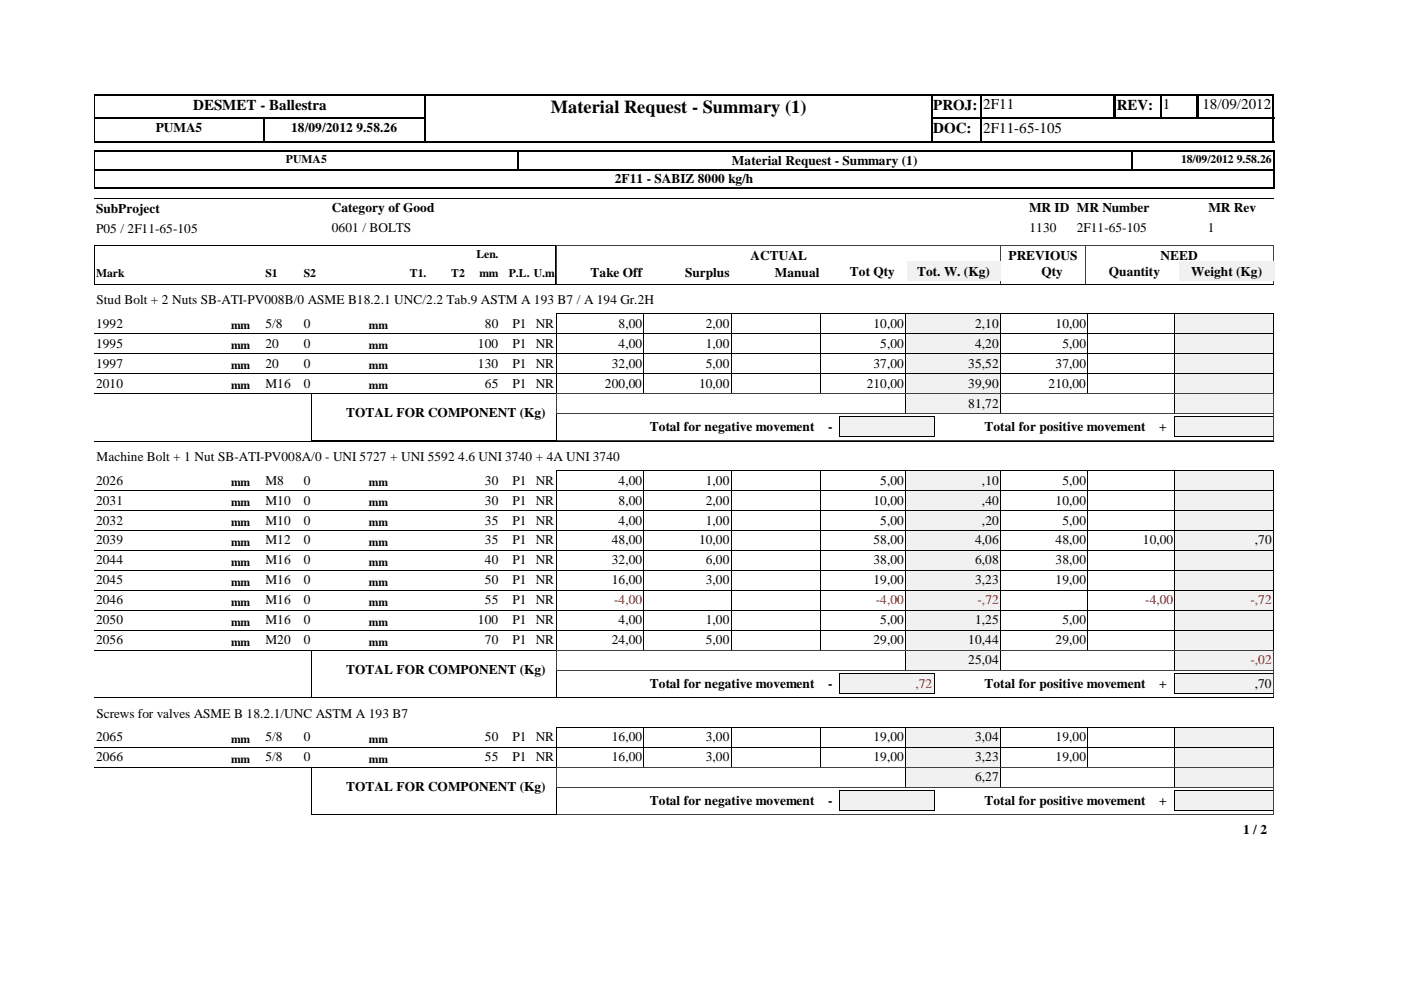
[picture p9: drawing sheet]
<svg xmlns="http://www.w3.org/2000/svg" width="297mm" height="210mm" viewBox="0 0 297 210" stroke-linecap="round" stroke-linejoin="round" font-family="sans-serif">
<defs><g id="words">
<text font-size="3.9" x="116.8" y="23.9">Material Request - Summary (1)</text>
<g font-size="3.2">
<text x="40.9" y="23.3">DESMET - Ballestra</text>
<text x="197.9" y="23.3">PROJ:</text>
<text x="208.4" y="23.2">2F11</text>
<text x="236.8" y="23.3">REV:</text>
<text x="246.5" y="23.2">1</text>
<text x="254.9" y="23.2">18/09/2012</text>
<text x="197.9" y="28.3">DOC:</text>
<text x="208.4" y="28.2">2F11-65-105</text>
</g>
<g font-size="2.8">
<text x="33" y="28">PUMA5</text>
<text x="61.7" y="28">18/09/2012 9.58.26</text>
<text x="155.2" y="34.9">Material Request - Summary (1)</text>
<text x="130.3" y="38.8">2F11 - SABIZ 8000 kg/h</text>
<text x="20.4" y="45.1">SubProject</text>
<text x="70.4" y="45">Category of Good</text>
<text x="218.2" y="45">MR ID MR Number</text>
<text x="256.2" y="45">MR Rev</text>
<text x="20.4" y="49.3">P05 / 2F11-65-105</text>
<text x="70.4" y="49.2">0601 / BOLTS</text>
<text x="218.3" y="49.2">1130</text>
<text x="228.3" y="49.2">2F11-65-105</text>
<text x="256.1" y="49.2">1</text>
<text x="125.2" y="58.7">Take Off</text>
<text x="145.2" y="58.7">Surplus</text>
<text x="159.1" y="55">ACTUAL</text>
<text x="164.3" y="58.7">Manual</text>
<text x="180.2" y="58.5">Tot Qty</text>
<text x="194.4" y="58.5">Tot. W. (Kg)</text>
<text x="213.8" y="55">PREVIOUS</text>
<text x="220.8" y="58.5">Qty</text>
<text x="235.1" y="58.5">Quantity</text>
<text x="246.1" y="55">NEED</text>
<text x="252.6" y="58.5">Weight (Kg)</text>
<text x="20.4" y="64.6">Stud Bolt + 2 Nuts SB-ATI-PV008B/0 ASME B18.2.1 UNC/2.2 Tab.9 ASTM A 193 B7 / A 194 Gr.2H</text>
<text x="20.4" y="69.5">1992</text>
<text x="56.3" y="69.5">5/8</text>
<text x="64.4" y="69.5">0</text>
<text x="102.8" y="69.5">80</text>
<text x="108.7" y="69.5">P1 NR</text>
<text x="131.1" y="69.5">8,00</text>
<text x="149.6" y="69.5">2,00</text>
<text x="185.2" y="69.5">10,00</text>
<text x="206.8" y="69.5">2,10</text>
<text x="223.8" y="69.5">10,00</text>
<text x="20.4" y="73.7">1995</text>
<text x="20.4" y="77.9">1997</text>
<text x="56.3" y="73.7">20</text>
<text x="56.3" y="77.9">20</text>
<text x="64.4" y="73.7">0</text>
<text x="64.4" y="77.9">0</text>
<text x="101.3" y="73.7">100</text>
<text x="101.3" y="77.9">130</text>
<text x="108.7" y="73.7">P1 NR</text>
<text x="108.7" y="77.9">P1 NR</text>
<text x="129.7" y="77.9">32,00</text>
<text x="131.1" y="73.7">4,00</text>
<text x="149.6" y="73.7">1,00</text>
<text x="149.6" y="77.9">5,00</text>
<text x="185.2" y="77.9">37,00</text>
<text x="186.6" y="73.7">5,00</text>
<text x="205.3" y="77.9">35,52</text>
<text x="206.8" y="73.7">4,20</text>
<text x="223.8" y="77.9">37,00</text>
<text x="225.3" y="73.7">5,00</text>
<text x="20.4" y="82.2">2010</text>
<text x="56.3" y="82.2">M16</text>
<text x="64.4" y="82.2">0</text>
<text x="102.8" y="82.2">65</text>
<text x="108.7" y="82.2">P1 NR</text>
<text x="128.2" y="82.2">200,00</text>
<text x="148.2" y="82.2">10,00</text>
<text x="183.8" y="82.2">210,00</text>
<text x="205.3" y="82.2">39,90</text>
<text x="222.3" y="82.2">210,00</text>
<text x="73.4" y="88.4">TOTAL FOR COMPONENT (Kg)</text>
<text x="205.3" y="86.4">81,72</text>
<text x="137.7" y="91.5">Total for negative movement</text>
<text x="175.6" y="91.5">-</text>
<text x="208.7" y="91.5">Total for positive movement</text>
<text x="245.7" y="91.5">+</text>
<text x="20.4" y="97.8">Machine Bolt + 1 Nut SB-ATI-PV008A/0 - UNI 5727 + UNI 5592 4.6 UNI 3740 + 4A UNI 3740</text>
<text x="20.4" y="102.7">2026</text>
<text x="20.4" y="107">2031</text>
<text x="56.3" y="102.7">M8</text>
<text x="56.3" y="107">M10</text>
<text x="64.4" y="102.7">0</text>
<text x="64.4" y="107">0</text>
<text x="102.8" y="102.7">30</text>
<text x="102.8" y="107">30</text>
<text x="108.7" y="102.7">P1 NR</text>
<text x="108.7" y="107">P1 NR</text>
<text x="131.1" y="102.7">4,00</text>
<text x="131.1" y="107">8,00</text>
<text x="149.6" y="102.7">1,00</text>
<text x="149.6" y="107">2,00</text>
<text x="185.2" y="107">10,00</text>
<text x="186.6" y="102.7">5,00</text>
<text x="208.2" y="102.7">,10</text>
<text x="208.2" y="107">,40</text>
<text x="223.8" y="107">10,00</text>
<text x="225.3" y="102.7">5,00</text>
<text x="20.4" y="111.2">2032</text>
<text x="56.3" y="111.2">M10</text>
<text x="64.4" y="111.2">0</text>
<text x="102.8" y="111.2">35</text>
<text x="108.7" y="111.2">P1 NR</text>
<text x="131.1" y="111.2">4,00</text>
<text x="149.6" y="111.2">1,00</text>
<text x="186.6" y="111.2">5,00</text>
<text x="208.2" y="111.2">,20</text>
<text x="225.3" y="111.2">5,00</text>
<text x="20.4" y="115.4">2039</text>
<text x="20.4" y="119.7">2044</text>
<text x="56.3" y="115.4">M12</text>
<text x="56.3" y="119.7">M16</text>
<text x="64.4" y="115.4">0</text>
<text x="64.4" y="119.7">0</text>
<text x="102.8" y="115.4">35</text>
<text x="102.8" y="119.7">40</text>
<text x="108.7" y="115.4">P1 NR</text>
<text x="108.7" y="119.7">P1 NR</text>
<text x="129.7" y="115.4">48,00</text>
<text x="129.7" y="119.7">32,00</text>
<text x="148.2" y="115.4">10,00</text>
<text x="149.6" y="119.7">6,00</text>
<text x="185.2" y="115.4">58,00</text>
<text x="185.2" y="119.7">38,00</text>
<text x="206.8" y="115.4">4,06</text>
<text x="206.8" y="119.7">6,08</text>
<text x="223.8" y="115.4">48,00</text>
<text x="223.8" y="119.7">38,00</text>
<text x="242.3" y="115.4">10,00</text>
<text x="266.1" y="115.4">,70</text>
<text x="20.4" y="123.9">2045</text>
<text x="56.3" y="123.9">M16</text>
<text x="64.4" y="123.9">0</text>
<text x="102.8" y="123.9">50</text>
<text x="108.7" y="123.9">P1 NR</text>
<text x="129.7" y="123.9">16,00</text>
<text x="149.6" y="123.9">3,00</text>
<text x="185.2" y="123.9">19,00</text>
<text x="206.8" y="123.9">3,23</text>
<text x="223.8" y="123.9">19,00</text>
<text x="20.4" y="128.1">2046</text>
<text x="56.3" y="128.1">M16</text>
<text x="64.4" y="128.1">0</text>
<text x="102.8" y="128.1">55</text>
<text x="108.7" y="128.1">P1 NR</text>
<text x="20.4" y="132.4">2050</text>
<text x="20.4" y="136.6">2056</text>
<text x="56.3" y="132.4">M16</text>
<text x="56.3" y="136.6">M20</text>
<text x="64.4" y="132.4">0</text>
<text x="64.4" y="136.6">0</text>
<text x="101.3" y="132.4">100</text>
<text x="102.8" y="136.6">70</text>
<text x="108.7" y="136.6">P1 NR</text>
<text x="108.7" y="132.4">P1 NR</text>
<text x="129.7" y="136.6">24,00</text>
<text x="131.1" y="132.4">4,00</text>
<text x="149.6" y="136.6">5,00</text>
<text x="149.6" y="132.4">1,00</text>
<text x="185.2" y="136.6">29,00</text>
<text x="186.6" y="132.4">5,00</text>
<text x="205.3" y="136.6">10,44</text>
<text x="206.8" y="132.4">1,25</text>
<text x="223.8" y="136.6">29,00</text>
<text x="225.3" y="132.4">5,00</text>
<text x="73.4" y="142.9">TOTAL FOR COMPONENT (Kg)</text>
<text x="205.3" y="140.8">25,04</text>
<text x="137.7" y="145.9">Total for negative movement</text>
<text x="175.6" y="145.9">-</text>
<text x="208.7" y="145.9">Total for positive movement</text>
<text x="245.7" y="145.9">+</text>
<text x="266" y="145.9">,70</text>
<text x="20.4" y="152.3">Screws for valves ASME B 18.2.1/UNC ASTM A 193 B7</text>
<text x="20.4" y="157.2">2065</text>
<text x="20.4" y="161.4">2066</text>
<text x="56.3" y="157.2">5/8</text>
<text x="56.3" y="161.4">5/8</text>
<text x="64.4" y="157.2">0</text>
<text x="64.4" y="161.4">0</text>
<text x="102.8" y="157.2">50</text>
<text x="102.8" y="161.4">55</text>
<text x="108.7" y="157.2">P1 NR</text>
<text x="108.7" y="161.4">P1 NR</text>
<text x="129.7" y="157.2">16,00</text>
<text x="129.7" y="161.4">16,00</text>
<text x="149.6" y="157.2">3,00</text>
<text x="149.6" y="161.4">3,00</text>
<text x="185.2" y="157.2">19,00</text>
<text x="185.2" y="161.4">19,00</text>
<text x="206.8" y="157.2">3,04</text>
<text x="206.8" y="161.4">3,23</text>
<text x="223.8" y="157.2">19,00</text>
<text x="223.8" y="161.4">19,00</text>
<text x="73.4" y="167.7">TOTAL FOR COMPONENT (Kg)</text>
<text x="206.8" y="165.7">6,27</text>
<text x="137.7" y="170.7">Total for negative movement</text>
<text x="175.6" y="170.7">-</text>
<text x="208.7" y="170.7">Total for positive movement</text>
<text x="245.7" y="170.7">+</text>
<text x="263.6" y="176.9">1 / 2</text>
</g>
<g font-size="2.8" fill="#f00">
<text x="130.2" y="128.1">-4,00</text>
<text x="185.7" y="128.1">-4,00</text>
<text x="207.3" y="128.1">-,72</text>
<text x="242.8" y="128.1">-4,00</text>
<text x="265.1" y="128.1">-,72</text>
<text x="265.1" y="140.8">-,02</text>
<text x="194.1" y="145.9">,72</text>
</g>
<g font-size="2.5">
<text x="60.6" y="34.6">PUMA5</text>
<text x="250.4" y="34.6">18/09/2012 9.58.26</text>
<text x="20.4" y="58.7">Mark</text>
<text x="56.3" y="58.7">S1</text>
<text x="64.4" y="58.7">S2</text>
<text x="86.9" y="58.7">T1.</text>
<text x="95.7" y="58.7">T2</text>
<text x="101" y="54.7">Len.</text>
<text x="101.6" y="58.7">mm</text>
<text x="107.9" y="58.7">P.L. U.m</text>
<text x="49" y="69.7">mm</text>
<text x="78.2" y="69.7">mm</text>
<text x="49" y="74">mm</text>
<text x="78.2" y="74">mm</text>
<text x="49" y="78.2">mm</text>
<text x="49" y="82.4">mm</text>
<text x="78.2" y="78.2">mm</text>
<text x="78.2" y="82.4">mm</text>
<text x="49" y="103">mm</text>
<text x="49" y="107.2">mm</text>
<text x="78.2" y="103">mm</text>
<text x="78.2" y="107.2">mm</text>
<text x="49" y="111.5">mm</text>
<text x="78.2" y="111.5">mm</text>
<text x="49" y="115.7">mm</text>
<text x="49" y="119.9">mm</text>
<text x="78.2" y="115.7">mm</text>
<text x="78.2" y="119.9">mm</text>
<text x="49" y="124.2">mm</text>
<text x="78.2" y="124.2">mm</text>
<text x="49" y="128.4">mm</text>
<text x="78.2" y="128.4">mm</text>
<text x="49" y="132.6">mm</text>
<text x="49" y="136.9">mm</text>
<text x="78.2" y="132.6">mm</text>
<text x="78.2" y="136.9">mm</text>
<text x="49" y="157.4">mm</text>
<text x="49" y="161.7">mm</text>
<text x="78.2" y="157.4">mm</text>
<text x="78.2" y="161.7">mm</text>
</g>
</g></defs>
<path d="M90.2 20v5.2M197.4 20v10.2M208 20v10.2M236.3 20v5.2M246.1 20v5.2M253.8 20v5.2M254 20v5.2M270 20v10.2M20 25.1h70.3M20 25h70.3M55.9 24.9v5.3M197.2 25.1h73" fill="none" stroke="#000" stroke-width=".34"/>
<path d="M236.3 20v5.2M90.1 24.9v5.3" fill="none" stroke="#000" stroke-width=".38"/>
<path d="M20 30.1h70.3M20 20.1h70.3M197.2 30.1h10.9M197.2 20.1h73" fill="none" stroke="#000" stroke-width=".25"/>
<path d="M20.1 20v10.2" fill="none" stroke="#000" stroke-width=".21"/>
<path d="M207.8 30h62.4" fill="none" stroke="#000" stroke-width=".3"/>
<path d="M90.3 20.2h107.1v9.7h-107.1z" fill="#fff"/>
<path d="M20 35.9h250.3M20 39.9h250.3M90 20.1h107.7M270.1 31.9v4.2" fill="none" stroke="#000" stroke-width=".25"/>
<path d="M197.5 20v10.2M109.9 31.9v4.2" fill="none" stroke="#000" stroke-width=".34"/>
<path d="M20 32.1h250.3M90 30h107.7M270.1 35.9v4.1" fill="none" stroke="#000" stroke-width=".3"/>
<path d="M90.1 20v10.2M239.9 31.9v4.2" fill="none" stroke="#000" stroke-width=".38"/>
<path d="M20 36h250.3M20.1 31.9v8.1M20 42h250M20 52h97.9v8.3h-97.9z" fill="none" stroke="#000" stroke-width=".21"/>
<path d="M212.1 51.9v8.4M212.2 51.9v8.4M230.1 51.9v8.4M270 51.9v8.4M270 52h-152v8.3h152" fill="none" stroke="#404040" stroke-width=".21"/>
<path d="M99.6 56h6.4v3.7h-6.4z" fill="#fff"/>
<g fill="#f1f1f1">
<path d="M192.3 55.4h19.8v4.2h-19.8z"/>
<path d="M250 55.4h20.2v4.2h-20.2z"/>
</g>
<path d="M20 60.3h250M20 70.7h172.1M136.5 66.5v4.2M155 66.5v4.2M174.1 66.5v4.2M192 66.5v4.2M192.1 66.5h-74.1v4.2M212.1 66.5h37v4.2M212.1 70.7h37M212.1 66.5v4.2M230.6 66.5v4.2" fill="none" stroke="#000" stroke-width=".21"/>
<path d="M192.1 66.5h20v4.2h-20z" fill="#f1f1f1"/>
<path d="M192 70.7h20.1M192 70.7v-4.2h20.1v4.2" fill="none" stroke="#000" stroke-width=".21"/>
<path d="M249.1 66.5h20.9v4.2h-20.9z" fill="#f1f1f1"/>
<path d="M20 75h172.1M136.5 70.7v4.3M155 70.7v4.3M174.1 70.7v4.3M192 70.7v4.3M192.1 70.7h-74.1v4.3M212.1 70.7h57.9M212.1 70.7v4.3M230.6 70.7v4.3M249.1 66.5h20.9M249.1 66.5v8.5h-37M270 66.5v4.2" fill="none" stroke="#000" stroke-width=".21"/>
<path d="M192.1 70.7h20v4.2h-20z" fill="#f1f1f1"/>
<path d="M192 70.7h20.1v4.3h-20.1z" fill="none" stroke="#000" stroke-width=".21"/>
<path d="M249.1 70.7h20.9v4.2h-20.9z" fill="#f1f1f1"/>
<path d="M20 79.2h172.1M136.5 74.9v4.3M155 74.9v4.3M174.1 74.9v4.3M192 74.9v4.3M192.1 75h-74.1v4.2M212.1 75h57.9M212.1 74.9v4.3M230.6 74.9v4.3M249.1 70.7h20.9M249.1 70.7v8.5h-37M270 70.7v4.3" fill="none" stroke="#000" stroke-width=".21"/>
<path d="M192.1 74.9h20v4.3h-20z" fill="#f1f1f1"/>
<path d="M192 75h20.1v4.2h-20.1z" fill="none" stroke="#000" stroke-width=".21"/>
<path d="M249.1 74.9h20.9v4.3h-20.9z" fill="#f1f1f1"/>
<path d="M136.5 79.2v4.2M155 79.2v4.2M174.1 79.2v4.2M192 79.2v4.2M192.1 79.2h-74.1v4.2M212.1 79.2h57.9M212.1 79.2v4.2M230.6 79.2v4.2M249.1 75h20.9M249.1 74.9v8.5h-37M270 74.9v4.3M20 83.4h172.1" fill="none" stroke="#000" stroke-width=".21"/>
<path d="M192.1 79.2h20v4.2h-20z" fill="#f1f1f1"/>
<path d="M192 79.2h20.1v4.2h-20.1z" fill="none" stroke="#000" stroke-width=".21"/>
<path d="M249.1 79.2h20.9v4.2h-20.9z" fill="#f1f1f1"/>
<path d="M249.1 79.2h20.9M249.1 79.2v4.2M270 79.2v4.2M249.1 83.4h20.9" fill="none" stroke="#000" stroke-width=".21"/>
<path d="M192.1 83.4h20v4.2h-20z" fill="#f1f1f1"/>
<path d="M192 83.4h20.1M192 83.4v4.3h20.1v-4.3" fill="none" stroke="#000" stroke-width=".21"/>
<path d="M249.1 83.4h20.9v4.2h-20.9z" fill="#f1f1f1"/>
<path d="M249.1 83.4h20.9M249.1 87.7h20.9M249.1 83.4v4.3M270 83.4v4.3" fill="none" stroke="#000" stroke-width=".21"/>
<path d="M249.1 88.4h20.8v4.2h-20.8z" fill="#f1f1f1"/>
<path d="M249 88.4h21l-.1 4.3-20.9-.1z" fill="none" stroke="#000" stroke-width=".21"/>
<path d="M178 88.4h20v4.2h-20z" fill="#f1f1f1"/>
<g fill="none" stroke="#000" stroke-width=".21">
<path d="M20 93.5h250M66 83.4h52.1M66 93.4h52.1M66 83.4v10M118 83.4v10M136.5 99.7v4.3M155 99.7v4.3M174.1 99.7v4.3M177.9 88.4h20.2v4.3l-20.2-.1zM192 99.7v4.3M192.1 99.8h-74.1v4.2M212.1 99.8h37v4.2h-37"/>
<path d="M212.1 99.7v4.3M230.6 99.7v4.3M20 104h172.1"/>
</g>
<path d="M118 87.8v-4.3h152.1v4.3M118 87.7v5.8h152.1v-5.8h-152.1" fill="none" stroke="#404040" stroke-width=".21"/>
<path d="M192.1 99.7h20v4.3h-20z" fill="#f1f1f1"/>
<path d="M192 99.8h20.1v4.2h-20.1z" fill="none" stroke="#000" stroke-width=".21"/>
<path d="M249.1 99.7h20.9v4.3h-20.9z" fill="#f1f1f1"/>
<path d="M249.1 99.8h20.9M249.1 99.7v8.5h-37M270 99.7v4.3M20 108.2h172.1M136.5 104v4.2M155 104v4.2M174.1 104v4.2M192 104v4.2M192.1 104h-74.1v4.2M212.1 104h57.9M212.1 104v4.2M230.6 104v4.2" fill="none" stroke="#000" stroke-width=".21"/>
<path d="M192.1 104h20v4.2h-20z" fill="#f1f1f1"/>
<path d="M192 104h20.1v4.2h-20.1z" fill="none" stroke="#000" stroke-width=".21"/>
<path d="M249.1 104h20.9v4.2h-20.9z" fill="#f1f1f1"/>
<g fill="none" stroke="#000" stroke-width=".21">
<path d="M20 112.5h172.1M118 108.2h74.1M118 108.2v4.3M136.5 108.2v4.3M155 108.2v4.3M174.1 108.2v4.3M192 108.2v4.3M212.1 108.2h57.9M212.1 108.2v4.3M230.6 108.2v4.3M249.1 104h20.9M249.1 104v8.5h-37"/>
<path d="M270 104v4.2"/>
</g>
<path d="M192.1 108.2h20v4.2h-20z" fill="#f1f1f1"/>
<path d="M192 108.2h20.1M192 108.2v4.3h20.1v-4.3" fill="none" stroke="#000" stroke-width=".21"/>
<path d="M249.1 108.2h20.9v4.2h-20.9z" fill="#f1f1f1"/>
<g fill="none" stroke="#000" stroke-width=".21">
<path d="M20 116.7h172.1M118 112.5h74.1M118 112.4v4.3M136.5 112.4v4.3M155 112.4v4.3M174.1 112.4v4.3M192 112.4v4.3M212.1 112.5h57.9M212.1 112.4v4.3M230.6 112.4v4.3M249.1 108.2h20.9M249.1 108.2v8.5h-37"/>
<path d="M270 108.2v4.3"/>
</g>
<path d="M192.1 112.4h20v4.3h-20z" fill="#f1f1f1"/>
<path d="M192 112.5h20.1M192 112.4v4.3h20.1v-4.3" fill="none" stroke="#000" stroke-width=".21"/>
<path d="M249.1 112.4h20.9v4.3h-20.9z" fill="#f1f1f1"/>
<g fill="none" stroke="#000" stroke-width=".21">
<path d="M118 116.7h74.1M118 116.7v4.2M136.5 116.7v4.2M155 116.7v4.2M174.1 116.7v4.2M192 116.7v4.2M212.1 116.7h57.9M212.1 116.7v4.2M230.6 116.7v4.2M249.1 112.5h20.9M249.1 112.4v8.5M270 112.4v4.3"/>
<path d="M20 120.9h172.1M212.1 120.9h37"/>
</g>
<path d="M192.1 116.7h20v4.2h-20z" fill="#f1f1f1"/>
<path d="M192 116.7h20.1M192 116.7v4.2M212.1 116.7v4.2M192 120.9h20.1" fill="none" stroke="#000" stroke-width=".21"/>
<path d="M249.1 116.7h20.9v4.2h-20.9z" fill="#f1f1f1"/>
<g fill="none" stroke="#000" stroke-width=".21">
<path d="M249.1 116.7h20.9M249.1 116.7v8.5M270 116.7v4.2M20 125.2h172.1M136.5 120.9v4.3M155 120.9v4.3M174.1 120.9v4.3M192 120.9v4.3M192.1 120.9h-74.1v4.3M212.1 120.9h57.9M212.1 125.2h37M212.1 120.9v4.3"/>
<path d="M230.6 120.9v4.3"/>
</g>
<path d="M192.1 120.9h20v4.2h-20z" fill="#f1f1f1"/>
<path d="M192 125.2h20.1M192 125.2v-4.3h20.1v4.3" fill="none" stroke="#000" stroke-width=".21"/>
<path d="M249.1 120.9h20.9v4.2h-20.9z" fill="#f1f1f1"/>
<g fill="none" stroke="#000" stroke-width=".21">
<path d="M20 129.4h172.1M136.5 125.1v4.3M155 125.1v4.3M174.1 125.1v4.3M192 125.1v4.3M192.1 125.2h-74.1v4.2M212.1 125.2h57.9M212.1 129.4h37M212.1 125.1v4.3M230.6 125.1v4.3M249.1 120.9h20.9M249.1 120.9v8.5"/>
<path d="M270 120.9v4.3"/>
</g>
<path d="M192.1 125.1h20v4.3h-20z" fill="#f1f1f1"/>
<path d="M192 129.4h20.1M192 129.4v-4.2h20.1v4.2" fill="none" stroke="#000" stroke-width=".21"/>
<path d="M249.1 125.1h20.9v4.3h-20.9z" fill="#f1f1f1"/>
<path d="M20 133.6h172.1M136.5 129.4v4.2M155 129.4v4.2M174.1 129.4v4.2M192 129.4v4.2M192.1 129.4h-74.1v4.2M212.1 129.4h57.9M212.1 129.4v4.2M230.6 129.4v4.2M249.1 125.2h20.9M249.1 125.1v8.5h-37M270 125.1v4.3" fill="none" stroke="#000" stroke-width=".21"/>
<path d="M192.1 129.4h20v4.2h-20z" fill="#f1f1f1"/>
<path d="M192 129.4h20.1v4.2h-20.1z" fill="none" stroke="#000" stroke-width=".21"/>
<path d="M249.1 129.4h20.9v4.2h-20.9z" fill="#f1f1f1"/>
<path d="M20 137.9h172.1M136.5 133.6v4.3M155 133.6v4.3M174.1 133.6v4.3M192 133.6v4.3M192.1 133.6h-74.1v4.3M212.1 133.6h57.9M212.1 133.6v4.3M230.6 133.6v4.3M249.1 129.4h20.9M249.1 129.4v8.5h-37M270 129.4v4.2" fill="none" stroke="#000" stroke-width=".21"/>
<path d="M192.1 133.6h20v4.2h-20z" fill="#f1f1f1"/>
<path d="M192 133.6h20.1v4.3h-20.1z" fill="none" stroke="#000" stroke-width=".21"/>
<path d="M249.1 133.6h20.9v4.2h-20.9z" fill="#f1f1f1"/>
<path d="M249.1 133.6h20.9M249.1 137.9h20.9M249.1 133.6v4.3M270 133.6v4.3" fill="none" stroke="#000" stroke-width=".21"/>
<path d="M192.1 137.8h20v4.3h-20z" fill="#f1f1f1"/>
<path d="M192 137.9h20.1M192 137.8v4.3h20.1v-4.3" fill="none" stroke="#000" stroke-width=".21"/>
<path d="M249.1 137.8h20.9v4.3h-20.9z" fill="#f1f1f1"/>
<path d="M249.1 137.9h20.9M249.1 137.8v4.3M270 137.8v4.3M249.1 142.1h20.9" fill="none" stroke="#000" stroke-width=".21"/>
<path d="M249.1 142.9h20.8v4.2h-20.8z" fill="#f1f1f1"/>
<path d="M249 142.9h21l-.1 4.2h-20.9z" fill="none" stroke="#000" stroke-width=".21"/>
<path d="M178 142.9h20v4.2h-20z" fill="#f1f1f1"/>
<g fill="none" stroke="#000" stroke-width=".21">
<path d="M66 137.9h52.1M66 137.8v10h52v-10M20 148h250M20 158.4h172.1M136.5 154.2v4.3M155 154.2v4.3M174.1 154.2v4.3M177.9 142.9h20.2v4.2h-20.2zM192 154.2v4.3M192.1 154.2h-74.1v4.3M212.1 154.2h37v4.3l-37-.1M212.1 154.2v4.3"/>
<path d="M230.6 154.2v4.3"/>
</g>
<path d="M118 142.2v-4.3h152.1v4.3M118 142.2v5.7l152.1 .1v-5.8h-152.1" fill="none" stroke="#404040" stroke-width=".21"/>
<path d="M192.1 154.2h20v4.2h-20z" fill="#f1f1f1"/>
<path d="M192 154.2h20.1v4.3l-20.1-.1z" fill="none" stroke="#000" stroke-width=".21"/>
<path d="M249.1 154.2h20.9v4.2h-20.9z" fill="#f1f1f1"/>
<path d="M136.5 158.4v4.3M155 158.4v4.3M174.1 158.4v4.3M192 158.4v4.3M192.1 158.4h-74.1v4.3M212.1 158.4h57.9M212.1 158.4v4.3M230.6 158.4v4.3M249.1 154.2h20.9M249.1 154.2v8.5h-37M270 154.2v4.3M20 162.7h172.1" fill="none" stroke="#000" stroke-width=".21"/>
<path d="M192.1 158.4h20v4.2h-20z" fill="#f1f1f1"/>
<path d="M192 158.4h20.1v4.3h-20.1z" fill="none" stroke="#000" stroke-width=".21"/>
<path d="M249.1 158.4h20.9v4.2h-20.9z" fill="#f1f1f1"/>
<path d="M249.1 158.4h20.9M249.1 158.4v4.3M270 158.4v4.3M249.1 162.7h20.9" fill="none" stroke="#000" stroke-width=".21"/>
<path d="M192.1 162.6h20v4.3h-20z" fill="#f1f1f1"/>
<path d="M192 162.7h20.1M192 162.6v4.3h20.1v-4.3" fill="none" stroke="#000" stroke-width=".21"/>
<path d="M249.1 162.6h20.9v4.3h-20.9z" fill="#f1f1f1"/>
<path d="M249.1 162.7h20.9M249.1 166.9h20.9M249.1 162.6v4.3M270 162.6v4.3" fill="none" stroke="#000" stroke-width=".21"/>
<path d="M249.1 167.7h20.8v4.2h-20.8z" fill="#f1f1f1"/>
<path d="M249 167.7h21l-.1 4.2h-20.9z" fill="none" stroke="#000" stroke-width=".21"/>
<path d="M178 167.7h20v4.2h-20z" fill="#f1f1f1"/>
<path d="M66 162.7h52.1M66 162.6v10h52v-10M177.9 167.7h20.2v4.2h-20.2z" fill="none" stroke="#000" stroke-width=".21"/>
<path d="M118 167v-4.2h152.1v4.2M118 167v5.7l152.1 .1v-5.8h-152.1" fill="none" stroke="#404040" stroke-width=".21"/>
<use href="#words"/>
</svg>
